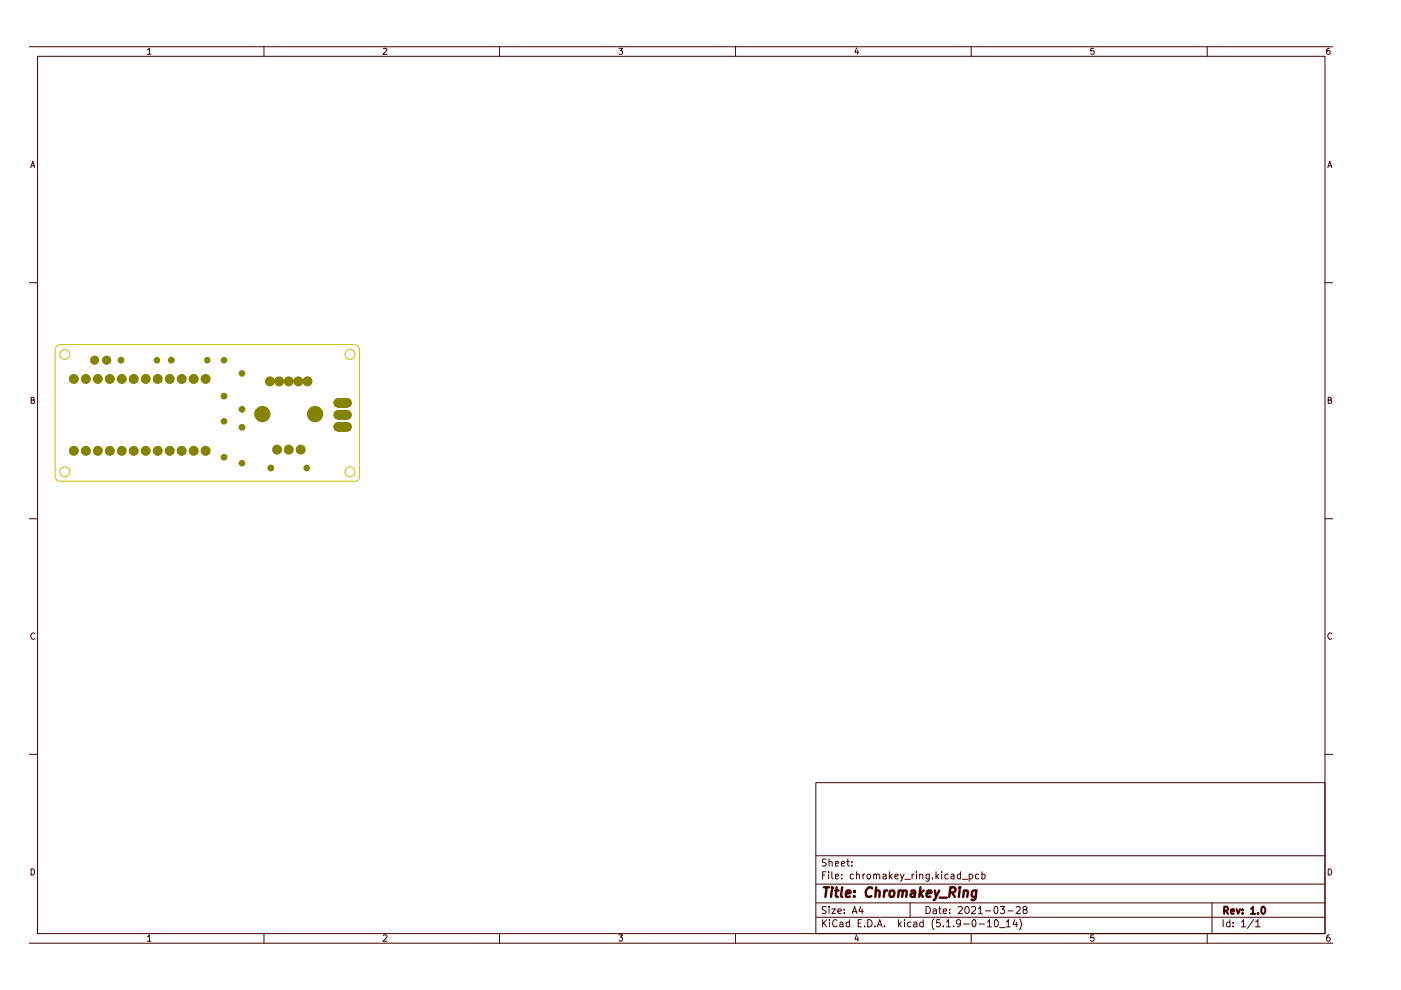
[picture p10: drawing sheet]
<svg xmlns="http://www.w3.org/2000/svg" width="297mm" height="210mm" viewBox="0 0 297 210" stroke-linecap="round" stroke-linejoin="round" font-family="sans-serif">
<g fill="none" stroke="#480000" stroke-width=".21">
<path d="M6.3 9.9h276.3M8 11.9h272.9v186.1h-272.9zM31.2 10.6l.5-.4v1.3M31.2 11.5h.8M56 9.9v2M81.3 10.3l.5-.1 .2 .4-.8 .9h.8M105.9 9.9v2M131.2 10.2h.8l-.4 .6h.3v.6h-.7M156 9.9v2M181.6 10.2l-.3 .9h.7M181.9 10.7v.8M205.9 9.9v2"/>
<path d="M231.9 10.2h-.6l-.1 .6h.7a.48 .48 0 0 1 0 .6 .48 .48 0 0 1-.7 0M255.9 9.9v2M281.9 10.2l-.5 .1-.1 1 .2 .2 .4-.1 .1-.4-.1-.2h-.6v.2M6.5 35.6l.4-1.4 .5 1.4M6.6 35.1h.7M281.5 35.6l.4-1.4 .5 1.4M281.6 35.1h.7M6.3 59.9h1.7M280.9 59.9h1.7M6.6 84.8h.6v-.5l-.6-.1v1.3h.5l.3-.4-.4-.3M281.6 84.8h.6v-.5l-.6-.1v1.3h.5l.3-.4-.4-.3M6.3 110h1.7"/>
<path d="M280.9 110h1.7M7.4 134.4a.57 .57 0 0 0-.8 0 .57 .57 0 0 0 0 .8l.3 .4 .5-.2M282.4 134.4a.57 .57 0 0 0-.8 0 .57 .57 0 0 0 0 .8l.3 .4 .5-.2M6.3 159.9h1.7M280.9 159.9h1.7M173 165.9h107.9v32.1h-107.9zM6.3 200h276.3M6.6 184.2a.71 .71 0 0 1 .7 .5 .71 .71 0 0 1-.2 .8h-.5zM31.2 198.6l.5-.4v1.4M31.2 199.6h.8M56 198v2M81.3 198.4l.1-.2h.4l.2 .4-.8 1h.8"/>
<path d="M105.9 198v2M131.2 198.2h.8l-.4 .5 .4 .3-.1 .5-.5 .1-.2-.2M156 198v2M173 194.5h107.9M173 191.4h107.9M173 187.5h107.9M173 181.4h107.9M174.4 195v1.5M174.4 185.5h.4M174.6 195.7l.7 .8M175.1 184.8h-.7v1.6M175.2 192.3h-.8a.61 .61 0 0 0 .1 .6 .61 .61 0 0 0 .6 .2l.1 .4a.6 .6 0 0 1-.9 .1"/>
<path d="M175.2 182.2h-.8a.53 .53 0 0 0 .1 .6 .53 .53 0 0 0 .5 .2l.2 .2-.2 .4h-.7M175.3 195l-.9 .9M175.7 184.8v.2M175.7 185.3v1.1M175.8 192.2v.2M175.8 182.8l.1-.1a.36 .36 0 0 1 .5 .2v.7M175.8 182.1v1.5M175.8 192.7v1M175.9 195v.2M175.9 195.5v1M176.4 192.7h.7l-.7 1h.7M176.4 184.8v1.3l.2 .3"/>
<path d="M177.1 185.8l.7-.1-.2-.4-.5 .1v.9h.6M177.1 183.1l.7-.1-.2-.4-.5 .1v.9h.6M177.5 195.2l-.4-.2a.78 .78 0 0 0-.6 .7 .78 .78 0 0 0 .6 .8l.4-.2M177.6 193.2l.8-.1-.1-.3-.4-.1-.3 .3v.5l.3 .2 .4-.1M178.1 195.6h.5l.1 .9M178.4 183.1l.7-.1-.2-.4-.4 .1-.1 .7 .2 .2h.4M178.5 186.2v.2M178.5 185.4v.1M178.7 195.9l-.6 .1v.4h.6M179 193.5v.2M179 192.8v.2M179.5 182.6h.6"/>
<path d="M179.7 182.1v1.3l.4 .2M180.1 195.6l-.4-.1-.3 .2v.6l.3 .2 .4-.1M180.1 195v1.5M180.6 183.5v.1M180.6 182.7v.2M180.7 193.7l.5-1.5 .5 1.5M180.8 193.3h.7M180.9 185.4l-.4-.1-.2 .3v.7h.6M181.6 198.2l-.3 .9h.7M181.6 185.5l.2-.2 .4 .2v.9M181.6 184.8v1.6M181.9 198.6v1"/>
<path d="M181.9 195.7h.6M182.5 192.2l-.4 1h.9M182.6 195h-.7v1.5h.7M182.8 192.7v1M183 185.3v1.1M183.3 196.3v.2M183.4 185.3l-.4 .3M184 195a.78 .78 0 0 1 .9 .7 .78 .78 0 0 1-.9 .8zM184.1 185.3h.2l.3 .3v.4l-.3 .4h-.2l-.3-.4v-.4zM185.3 185.5l.1-.2 .4 .1v1M185.3 185.3v1.1M185.5 196.3v.2"/>
<path d="M185.8 185.5l.3-.2 .4 .2v.9M186 196.5l.5-1.5 .5 1.5M186.2 196.1h.7M187.2 185.4l.4-.1 .3 .2v.9M187.5 196.3v.2M187.9 185.7l-.7 .1v.5h.7M188.6 184.8v1.6M188.7 185.8l.4 .6M189.1 185.3l-.5 .6M189.7 185.8l.7-.1v-.3l-.5-.1-.2 .2 .1 .8h.6M190.5 195v1.5M190.7 195.9l.4 .6"/>
<path d="M190.9 185.3l.4 1.1M191.1 195.5l-.6 .6M191.7 185.3l-.5 1.4-.3 .2M191.8 195v.2M191.8 195.5v1M191.9 186.4h1.1M193 191.4v3.1M193.1 195.6h-.6l-.1 .7a.52 .52 0 0 0 .7 .1M193.4 185.3v1.1M193.7 195.6h.6l.1 .9M193.8 185.3l-.4 .3M194.3 184.8v.2"/>
<path d="M194.3 185.3v1.1M194.4 195.9h-.5l-.3 .3 .3 .3 .5-.1M195 185.5l.2-.2 .5 .2v.9M195 185.3v1.1M195.7 195.6h-.5l-.2 .7a.52 .52 0 0 0 .7 .1M195.7 195v1.5M196.3 192.2a.78 .78 0 0 1 1 .8 .78 .78 0 0 1-1 .7zM197 185.3v1.2l-.2 .4-.5-.1M197 185.4l-.4-.1-.3 .2v.7l.3 .2 .4-.1M197.7 186.2v.2M197.9 192.8h.6v.9M198 194.8a1.74 1.74 0 0 0 0 2.3"/>
<path d="M198.5 184.8v1.6M198.5 193.1h-.5l-.2 .3 .2 .3 .5-.1M198.6 185.8l.5 .6M199.1 192.7h.5M199.1 185.3l-.6 .6M199.2 192.2v1.3l.4 .2M199.3 195h-.7l-.1 .7 .2-.1 .5 .1 .2 .6-.3 .2h-.4l-.2-.2M199.6 184.8v.2M199.6 185.3v1.1M200 193.2l.7-.1v-.3l-.5-.1-.2 .3v.5l.2 .2 .5-.1M200 196.3v.2M200.7 195.5l.4-.5v1.5"/>
<path d="M200.7 196.5h.8M201 185.4l-.4-.1-.3 .3 .1 .7h.6M201.3 193.5v.2M201.3 192.8v.2M201.7 185.4h.6v1M202.2 196.3v.2M202.3 185.7l-.7 .2 .2 .5 .5-.1M203.2 192.4l.2-.2h.3l.3 .4-.9 1.1h.9M203.6 195.7l-.1 .2h-.6l-.1-.2 .1-.5 .2-.2 .5 .2v1l-.4 .3h-.3M203.6 185.4l-.4-.1-.3 .3 .1 .6 .2 .2 .4-.1M203.6 184.8v1.6M204 186.4h1.1"/>
<path d="M204.3 195.9h1.2M204.7 192.4l.3-.2a.82 .82 0 0 1 .5 .8 .82 .82 0 0 1-.5 .7 .93 .93 0 0 1-.3-1.3zM205.5 185.4a.52 .52 0 0 1 .7 .2l-.1 .7h-.6M205.5 185.3v1.6M205.9 198v2M206 192.4l.2-.2 .6 .1v.6l-.9 .8h.9M206.4 195a.89 .89 0 0 1 .4 1.4l-.2 .1a.88 .88 0 0 1-.2-1.5zM207.4 192.6h.2l.3-.4v1.5M207.4 193.7h.9M207.5 185.4l-.4-.1-.3 .2v.7l.3 .2 .4-.1M207.6 195.9h1.1M208.2 185.4l.4-.1 .3 .3-.1 .6-.2 .2-.4-.1"/>
<path d="M208.2 184.8v1.6M209 193.1h1.1M209.4 195.5l.4-.5v1.5M209.4 196.5h.8M210.9 192.3l.2-.1a.89 .89 0 0 1 .3 1.4l-.2 .1a.78 .78 0 0 1-.5-.6 .78 .78 0 0 1 .2-.7zM210.9 195.2l.3-.2a.82 .82 0 0 1 .5 .7 .82 .82 0 0 1-.5 .8l-.3-.2-.1-.4zM211.9 196.7h1.2M212.1 192.2h.9l-.5 .6 .4 .2 .1 .5-.2 .2-.7-.2M213.4 195.5l.4-.5v1.5M213.4 196.5h.8M213.7 193.1h1.1M215.1 195l-.3 1h.9"/>
<path d="M215.5 192.4l.1-.2h.4l.3 .4-.9 1.1h.9M215.5 195.5v1M216.2 194.8a1.74 1.74 0 0 1 0 2.3M217.2 192.9l-.3-.2v-.3l.3-.2 .4 .1 .2 .3-.9 .4 .1 .6a.52 .52 0 0 0 .8-.1v-.4l-.4-.2M231.9 198.2h-.6l-.1 .7 .3-.2 .4 .1v.7l-.4 .1-.3-.2M255.9 198v2M257 191.4v6.6M259.3 195v1.5M260.8 195.6l-.5-.1-.3 .3v.5l.3 .2 .5-.1M260.8 195v1.5M261.5 196.3v.2M261.5 195.6v.1"/>
<path d="M263.2 195.5l.5-.5v1.5M263.2 196.5h.9M265.8 195l-1.3 1.8M266.2 195.5l.5-.5v1.5M266.2 196.5h.9M281.6 184.2a.71 .71 0 0 1 .7 .5 .71 .71 0 0 1-.2 .8h-.5zM281.9 198.2a.58 .58 0 0 0-.6 .6v.7l.5 .1 .2-.3v-.3l-.2-.3h-.3l-.2 .3"/>
</g>
<path d="M259.5 193.1h.6a.47 .47 0 0 0 .3-.4 .47 .47 0 0 0-.3-.5h-.6v1.6M259.9 193.1l.5 .7M261 193.3l.7-.1-.2-.5-.4 .1-.1 .8 .2 .2 .4-.1M262.2 192.7l.3 1.1 .4-1.1M263.4 193.6v.2M263.4 192.8v.2M265.2 192.7h.2l.2-.5v1.6M265.2 193.8h.9M266.7 193.6v.2M267.5 192.4l.3-.2a.82 .82 0 0 1 .5 .8 .82 .82 0 0 1-.5 .8l-.3-.2-.1-.4z" fill="none" stroke="#480000" stroke-width=".42"/>
<g fill="none" stroke="#480000" stroke-width=".51">
<path d="M174.7 188.1h1.1M175.3 188.1l-.3 2.1M176.4 188.8l-.2 1.4M176.4 188.1v.3M177 188.8h.8M177.4 188.1l-.2 1.8 .4 .3M178.6 188.1l-.3 1.8 .3 .3M179.3 189.5l1-.2v-.4h-.8l-.2 1 .3 .3 .6-.1M181.1 190v.2M181.2 188.9v.2M184.9 188.4l-.1-.2a.79 .79 0 0 0-1.1 .4l-.1 .4v.9a.82 .82 0 0 0 1.1 .1M185.7 189l.3-.2 .4 .1v1.3"/>
<path d="M185.8 188.1l-.2 2.1M187.5 188.8l-.1 1.4M188.1 188.8l-.4 .1-.2 .3M188.7 189l.4-.2a.46 .46 0 0 1 .6 .4l-.1 .5a.52 .52 0 0 1-.5 .5 .52 .52 0 0 1-.5-.5zM190.6 189l.2-.2 .5 .1v1.3M190.6 188.8l-.2 1.4M191.4 189.1l.3-.3 .5 .1-.1 1.3M193.2 188.9h.8l-.1 1.3M194.1 189.3l-1 .2-.1 .2 .1 .4 .2 .1 .7-.1M195.2 188.1l-.3 2.1M195.2 189.4l.5 .8M195.8 188.8l-.8 .8"/>
<path d="M196.5 189.5l.9-.2v-.4l-.6-.1-.3 .3v1h.8M198.2 188.8l.3 1.4M199.1 188.8l-.8 1.9-.3 .1M199.2 190.3h1.5M201.4 189.2l1-.1 .2-.3-.2-.6-.9-.1-.2 2.1M201.8 189.2l.6 1M203.5 188.8l-.2 1.4M203.5 188.1l-.1 .1 .1 .2 .1-.2-.1-.1v.3M204.4 189l.2-.2 .5 .1v1.3M204.4 188.8l-.2 1.4M207 188.8l-.2 1.9-.4 .1h-.4M207 188.9l-.5-.1-.3 .2-.1 1a.64 .64 0 0 0 .8 .1"/>
</g>
<g fill="#848400">
<path d="M32.8 75.9a.7 .7 0 0 1 .7-.2 .7 .7 0 0 1 .5 .7h-1.4z"/>
<path d="M32.6 76.4h1.4a.7 .7 0 0 1-.7 .7 .7 .7 0 0 1-.7-.7z"/>
<path d="M43.4 75.9a.7 .7 0 0 1 .8-.2 .7 .7 0 0 1 .4 .7h-1.4z"/>
<path d="M43.2 76.4h1.4a.7 .7 0 0 1-.7 .7 .7 .7 0 0 1-.7-.7z"/>
<path d="M47 75.9l.5-.2v1.4a.7 .7 0 0 1-.6-.5 .7 .7 0 0 1 .1-.7z"/>
<path d="M47.5 75.7a.7 .7 0 0 1 .7 .7 .7 .7 0 0 1-.7 .7z"/>
<path d="M47 88.8l.5-.2v1.4a.7 .7 0 0 1-.6-.4 .7 .7 0 0 1 .1-.8z"/>
<path d="M47.5 88.6a.7 .7 0 0 1 .7 .7 .7 .7 0 0 1-.7 .7z"/>
<path d="M71.1 84.6l.6-.2v2.1a1.04 1.04 0 0 1-1-.7 1.04 1.04 0 0 1 .4-1.2z"/>
<path d="M73.6 84.4a1.04 1.04 0 0 1 1 1 1.04 1.04 0 0 1-1 1.1z"/>
<path d="M71.7 84.4h1.9v2h-1.9z"/>
<path d="M70.9 87.4l.8-.5v2.1a1.04 1.04 0 0 1-.9-.6 1.04 1.04 0 0 1 .1-1z"/>
<path d="M73.6 86.9a1.04 1.04 0 0 1 1 1.1 1.04 1.04 0 0 1-1 1z"/>
<path d="M71.7 87h1.9v2h-1.9z"/>
<path d="M71.1 89.7l.6-.2v2.1a1.04 1.04 0 0 1-1-.8 1.04 1.04 0 0 1 .4-1.1z"/>
<path d="M73.6 89.5a1.04 1.04 0 0 1 1 1 1.04 1.04 0 0 1-1 1.1z"/>
<path d="M71.7 89.5h1.9v2h-1.9z"/>
<path d="M64.5 98.7a.7 .7 0 0 1 .8-.1 .7 .7 0 0 1 .4 .6h-1.4z"/>
<path d="M64.3 99.2h1.4a.7 .7 0 0 1-.7 .7 .7 .7 0 0 1-.7-.7z"/>
<path d="M51.3 97.5a.7 .7 0 0 1 .7 .7 .7 .7 0 0 1-.7 .7z"/>
<path d="M50.8 97.7l.5-.2v1.4a.7 .7 0 0 1-.6-.4 .7 .7 0 0 1 .1-.8z"/>
<path d="M50.8 78.7l.5-.2v1.4a.7 .7 0 0 1-.6-.5 .7 .7 0 0 1 .1-.7z"/>
<path d="M51.3 78.5a.7 .7 0 0 1 .7 .7 .7 .7 0 0 1-.7 .7z"/>
<circle cx="15.7" cy="95.6" r="1.06"/>
<circle cx="18.2" cy="95.6" r="1.06"/>
<circle cx="20.7" cy="95.6" r="1.06"/>
<circle cx="23.3" cy="95.6" r="1.06"/>
<circle cx="25.8" cy="95.6" r="1.06"/>
<circle cx="28.4" cy="95.6" r="1.06"/>
<circle cx="30.9" cy="95.6" r="1.06"/>
<circle cx="33.4" cy="95.6" r="1.06"/>
<circle cx="36" cy="95.6" r="1.06"/>
<circle cx="38.5" cy="95.6" r="1.06"/>
<circle cx="38.5" cy="80.3" r="1.06"/>
<circle cx="36" cy="80.3" r="1.06"/>
<circle cx="33.4" cy="80.3" r="1.06"/>
<circle cx="30.9" cy="80.3" r="1.06"/>
<circle cx="28.4" cy="80.3" r="1.06"/>
<circle cx="36.3" cy="76.4" r=".72"/>
<circle cx="25.8" cy="80.3" r="1.06"/>
<circle cx="23.3" cy="80.3" r="1.06"/>
<circle cx="20.7" cy="80.3" r="1.06"/>
<circle cx="18.2" cy="80.3" r="1.06"/>
<circle cx="15.7" cy="80.3" r="1.06"/>
<circle cx="22.6" cy="76.4" r=".97"/>
<circle cx="20.1" cy="76.4" r=".97"/>
<circle cx="25.7" cy="76.4" r=".72"/>
<circle cx="43.6" cy="80.3" r="1.06"/>
<circle cx="41.1" cy="80.3" r="1.06"/>
<circle cx="47.5" cy="84" r=".72"/>
<circle cx="41.1" cy="95.6" r="1.06"/>
<circle cx="43.6" cy="95.6" r="1.06"/>
<circle cx="47.5" cy="96.9" r=".72"/>
<circle cx="63.8" cy="95.3" r="1.06"/>
<circle cx="61.2" cy="95.3" r="1.06"/>
<circle cx="66.8" cy="87.8" r="1.74"/>
<circle cx="59.2" cy="80.9" r="1.06"/>
<circle cx="61.2" cy="80.9" r="1.06"/>
<circle cx="63.2" cy="80.9" r="1.06"/>
<circle cx="65.2" cy="80.9" r="1.06"/>
<circle cx="57.2" cy="80.9" r="1.06"/>
<circle cx="58.8" cy="95.3" r="1.06"/>
<circle cx="55.6" cy="87.8" r="1.74"/>
<circle cx="51.3" cy="90.6" r=".72"/>
<circle cx="57.4" cy="99.2" r=".72"/>
<circle cx="51.3" cy="86.8" r=".72"/>
</g>
<g fill="none" stroke="#c2c200" stroke-width=".21">
<path d="M11.7 74.1v26.9M75.2 73.1h-62.5a1.02 1.02 0 0 0-1 1M75.2 73.1a1.02 1.02 0 0 1 1 1v26.9a.95 .95 0 0 1-1 1.1M11.7 101a1.02 1.02 0 0 0 1 1.1M12.7 102h62.5"/>
<circle cx="13.8" cy="75.1" r="1.06"/>
<circle cx="74.2" cy="75.1" r="1.06"/>
<circle cx="13.8" cy="100" r="1.06"/>
<circle cx="74.2" cy="100" r="1.06"/>
</g>
</svg>
